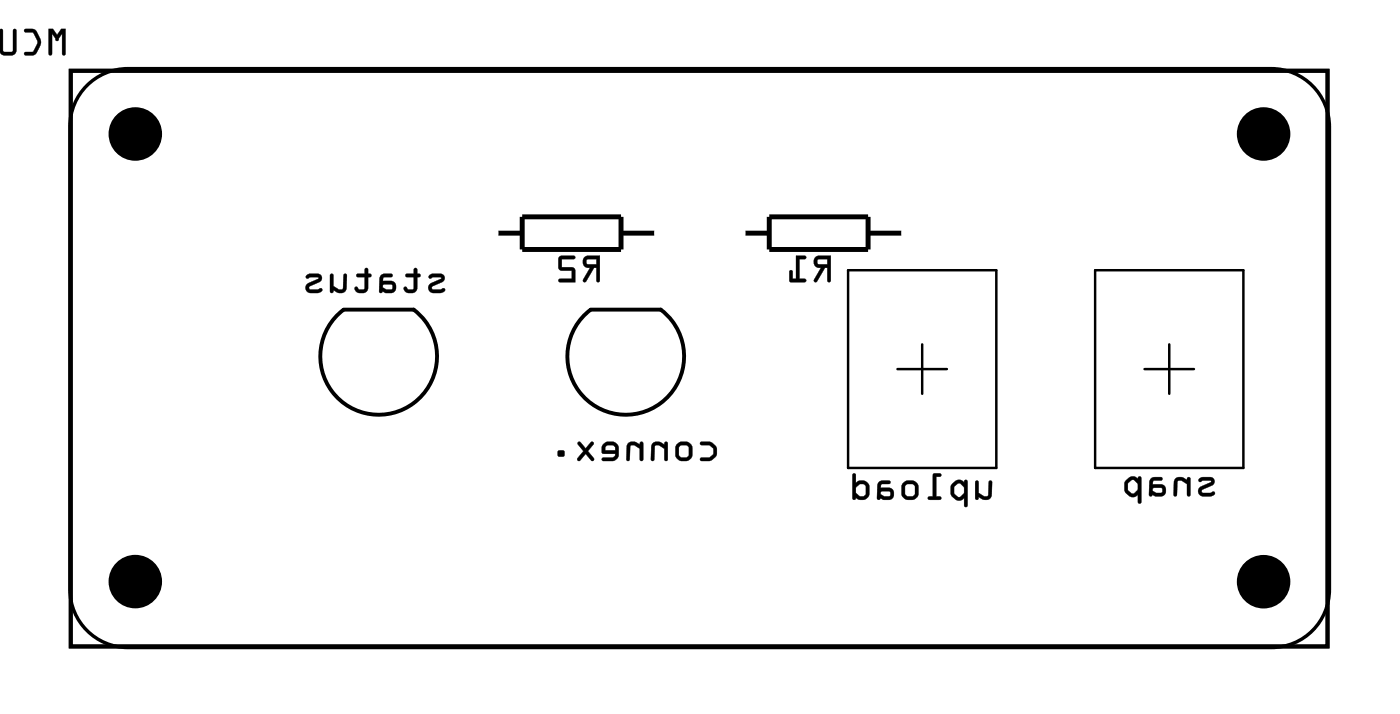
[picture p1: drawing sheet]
<svg xmlns="http://www.w3.org/2000/svg" width="72mm" height="37mm" viewBox="0 0 72 37" stroke-linecap="round" stroke-linejoin="round" font-family="sans-serif">
<path d="M3.6 3.6h64.6v29.6h-64.6zM17.7 15.9h3.6a3 3 0 0 1 .4 4.4 3 3 0 0 1-4.4 0 3 3 0 0 1 .4-4.4M30.4 15.9h3.6a3 3 0 0 1 .4 4.4 3 3 0 0 1-4.4 0 3 3 0 0 1 .4-4.4" fill="none" stroke="#000" stroke-width=".2"/>
<g fill="#000">
<path d="M2.5 1.5l.1 1.3h.1v-1.1l.1 .3a.1 .1 0 0 0 .1 .1 .1 .1 0 0 0 .1-.1l.2-.3v1.1h.1l.1-1.3h-.3l-.2 .3-.2-.3zM1.3 1.5v.2h.4l.2 .5-.2 .5h-.4l-.1 .1h.1a.6 .6 0 0 0 .8-.5v-.3l-.2-.4-.2-.1zM0 1.5v1.2l.1 .1h.6l.1-.2v-1.1h-.1v.1v1l-.5 .1v-.1l-.1-1.1zM-.1 1.5v1.3z"/>
<path d="M2.5 1.5v1.3a.1 .1 0 0 0 .1 .1 .1 .1 0 0 0 .1-.1v-1.1l.1 .3a.1 .1 0 0 0 .1 .1 .1 .1 0 0 0 .1-.1l.2-.3v1.1a.1 .1 0 0 0 .1 .1 .1 .1 0 0 0 .1-.1v-1.3h-.3l-.2 .3-.2-.3zM2.5 1.5h.2l.2 .3 .2-.3h.3l-.1 1.3h-.1v-1.1l-.3 .4-.2-.4v1.1h-.1h-.1zM1.3 1.5v.2h.4l.2 .5-.2 .5h-.4a.1 .1 0 0 0-.1 .1 .1 .1 0 0 0 .1 .1l.6-.1 .2-.6-.3-.7zM1.3 1.5h.5l.3 .5a.83 .83 0 0 1-.4 .8h-.4h-.1l.1-.1h.4l.2-.4v-.2l-.2-.4-.4-.1zM0 1.5v1.1v.2l.2 .1 .5-.1 .1-.1 .1-1.1a.1 .1 0 0 0-.1-.1 .1 .1 0 0 0-.1 .1v1l-.5 .1v-.1v-1.1zM0 1.5h.1v1.1l.1 .1 .5-.1v-1v-.1h.1v1.1l-.1 .2h-.6l-.1-.1zM-.1 1.5v1.4zM-.1 1.5v1.3z"/>
<path d="M22 14.2a.12 .12 0 0 0 .1 .1 .12 .12 0 0 0 .2-.1l.4 .1-.5 .2a.27 .27 0 0 0-.2 .3 .27 .27 0 0 0 .3 .3l.5-.1v-.2l-.2 .1-.4-.1v-.1l.5-.2a.22 .22 0 0 0 .2-.3 .22 .22 0 0 0-.3-.1h-.3zM20.9 14.1v.1h.4v.6l-.3 .1-.1-.2-.1 .1a.35 .35 0 0 0 .3 .3 .35 .35 0 0 0 .3-.3v-.6h.2l-.2-.1v-.3h-.1v.3zM19.6 14.1l-.1 .9 .6 .1a.31 .31 0 0 0 .3-.4 .31 .31 0 0 0-.3-.3h-.4v-.1v-.1h.4v-.1zM19.7 14.6h.4l.1 .2-.3 .1-.2-.1zM18.3 14.1l.1 .1h.3v.6l-.2 .1-.2-.2-.1 .1a.35 .35 0 0 0 .4 .3 .35 .35 0 0 0 .3-.3v-.6h.2l-.2-.1v-.3h-.1l-.1 .3zM17 14.1v.9h.1v-.1a.38 .38 0 0 0 .4 .2 .38 .38 0 0 0 .3-.3v-.7h-.1l-.1 .7-.1 .1-.4-.2v-.6zM15.7 14.2a.12 .12 0 0 0 .1 .1 .12 .12 0 0 0 .2-.1l.4 .1-.5 .2a.27 .27 0 0 0-.2 .3 .27 .27 0 0 0 .3 .3l.5-.1v-.2l-.2 .1-.4-.1v-.1l.5-.2a.22 .22 0 0 0 .1-.3 .22 .22 0 0 0-.2-.1h-.3z"/>
<path d="M22 14.2a.12 .12 0 0 0 .1 .1 .12 .12 0 0 0 .2 0h.4l-.5 .2a.28 .28 0 0 0-.2 .3 .28 .28 0 0 0 .3 .3l.6-.1a.12 .12 0 0 0-.1-.2 .12 .12 0 0 0-.2 .1h-.4v-.1l.6-.4 .1-.2-.2-.1a.71 .71 0 0 0-.7 .1zM22.1 14.2l.2-.1h.3a.22 .22 0 0 1 .2 .1 .22 .22 0 0 1-.1 .3l-.5 .2v.1l.4 .1 .2-.1v.2h-.2h-.4l-.2-.1 .1-.3 .6-.3-.5-.1a.09 .09 0 0 1-.1 .1 .09 .09 0 0 1 0-.1zM20.9 14.1v.1h.4v.6l-.3 .1-.1-.2-.1 .1a.21 .21 0 0 0 0 .2 .21 .21 0 0 0 .2 .1l.3-.1 .1-.1v-.7h.2l-.2-.1 .1-.2a.1 .1 0 0 0-.1-.1 .1 .1 0 0 0-.1 .1v.2zM20.9 14.1h.4v-.3h.1v.3l.2 .1h-.2v.6a.37 .37 0 0 1-.3 .3 .37 .37 0 0 1-.3-.3v-.1l.2 .2h.2l.1-.1v-.6h-.4zM19.6 14.1l-.1 .9a.09 .09 0 0 0 .1 .1 .09 .09 0 0 0 .1-.1l.4 .1a.32 .32 0 0 0 .3-.4 .32 .32 0 0 0-.3-.3h-.4v-.1h.4a.1 .1 0 0 0 .1-.1 .1 .1 0 0 0-.1-.1zM19.6 14.1h.5v.1h-.4v.1v.2l.4-.1a.31 .31 0 0 1 .3 .3 .31 .31 0 0 1-.3 .3h-.6zM19.7 14.6h.4l.1 .2-.3 .1-.2-.1zM19.7 14.6v.2l.2 .1 .3-.1-.1-.2zM18.3 14.1l.1 .1h.3v.6l-.2 .1-.2-.2-.1 .1a.21 .21 0 0 0 .1 .2 .21 .21 0 0 0 .2 .1l.3-.1 .1-.1v-.7h.2l-.2-.1v-.2a.1 .1 0 0 0-.1-.1 .1 .1 0 0 0-.1 .1v.2zM18.3 14.1h.5v-.3h.1v.3l.2 .1h-.2v.6a.37 .37 0 0 1-.3 .3 .37 .37 0 0 1-.4-.3l.1-.1 .2 .2h.2l.1-.1v-.6h-.4zM17 14.1v.9a.1 .1 0 0 0 .1 .1 .1 .1 0 0 0 0-.2 .39 .39 0 0 0 .7-.1v-.6a.09 .09 0 0 0 0-.1 .09 .09 0 0 0-.1 .1l-.1 .6-.2 .1-.3-.2v-.6zM17 14.1h.1v.6l.4 .2 .1-.1 .1-.7h.1v.7a.32 .32 0 0 1-.5 .2l-.2-.1v.1h-.1zM15.7 14.2a.12 .12 0 0 0 .1 .1 .12 .12 0 0 0 .2 0h.4l-.5 .2a.28 .28 0 0 0-.2 .3 .28 .28 0 0 0 .3 .3l.5-.1a.12 .12 0 0 0 0-.2 .12 .12 0 0 0-.2 .1h-.4v-.1l.6-.4v-.2l-.1-.1a.71 .71 0 0 0-.7 .1zM15.7 14.2l.3-.1h.3a.22 .22 0 0 1 .2 .1 .22 .22 0 0 1-.1 .3l-.5 .2v.1l.4 .1 .2-.1v.2h-.2h-.4l-.2-.1 .1-.3 .6-.3-.5-.1a.09 .09 0 0 1-.1 .1 .09 .09 0 0 1-.1-.1z"/>
<path d="M30 13.2a.32 .32 0 0 0 0 .4 .32 .32 0 0 0 .3 .2l-.3 .6 .1 .1 .4-.7h.2v.6l.1 .1v-1.4zM30.2 13.3h.5v.3h-.5zM28.8 13.2l-.1 .6 .2 .1h.5v.4h-.6l-.1 .1 .9 .1-.1-.7-.6-.1v-.4h.6l.1-.1z"/>
<path d="M30 13.2a.32 .32 0 0 0 0 .4 .32 .32 0 0 0 .3 .2l-.3 .6a.1 .1 0 0 0 0 .1 .1 .1 0 0 0 .1 0l.4-.7h.2l-.1 .6a.1 .1 0 0 0 .1 .1 .1 .1 0 0 0 .1-.1v-1.3h-.6zM30 13.2l.8-.1v1.4l-.1-.1v-.6h-.2l-.4 .7-.1-.1 .3-.6a.31 .31 0 0 1-.3-.2 .31 .31 0 0 1 0-.4zM30.2 13.3h.5v.3h-.5zM30.2 13.3v.3h.5v-.3zM28.7 13.2v.7h.7v.4h-.6a.1 .1 0 0 0-.1 .1 .1 .1 0 0 0 .1 .1h.8l-.1-.7-.6-.1v-.4h.6a.1 .1 0 0 0 .1-.1 .1 .1 0 0 0-.1-.1zM28.8 13.2h.8l-.1 .1h-.6v.4l.6 .1 .1 .7-.9-.1 .1-.1h.6v-.4h-.5l-.2-.1z"/>
<path d="M41.9 13.2a.32 .32 0 0 0 0 .4 .32 .32 0 0 0 .3 .2l-.4 .6 .2 .1 .4-.7h.1v.6l.2 .1v-1.4zM42 13.3h.5v.3h-.4zM40.9 13.1v1.2h-.2v-.4h-.1v.5l.8 .1v-.2h-.3v-1h.3v-.1z"/>
<path d="M41.9 13.2a.32 .32 0 0 0-.1 .4 .32 .32 0 0 0 .4 .2l-.4 .6a.1 .1 0 0 0 .1 .1 .1 .1 0 0 0 .1 0l.4-.7h.1v.6a.1 .1 0 0 0 .1 .1 .1 .1 0 0 0 .1-.1v-1.3h-.6zM41.9 13.2l.8-.1-.1 1.4-.1-.1v-.6h-.1l-.4 .7-.2-.1 .4-.6a.31 .31 0 0 1-.3-.2 .31 .31 0 0 1 0-.4zM42 13.3h.5v.3h-.4zM42 13.3l.1 .3h.4v-.3zM40.9 13.1v1.2h-.2l.1-.3a.1 .1 0 0 0-.1-.1 .1 .1 0 0 0-.1 .1v.5h.8a.1 .1 0 0 0 .1-.1 .1 .1 0 0 0-.1-.1h-.3v-1h.3a.1 .1 0 0 0 .1-.1 .1 .1 0 0 0-.1-.1zM40.9 13.1l.5 .1v.1h-.3v1h.3v.2l-.8-.1v-.5h.1v.4h.2z"/>
<path d="M3.6 3.6v29.6h64.6v-29.6zM3.6 3.6h64.6v29.6h-64.6z"/>
<path d="M36 22.7v.2h.5l.2 .1v.3l-.2 .2-.5 .1v.1h.4a.5 .5 0 0 0 .5-.5 .5 .5 0 0 0-.5-.5zM34.6 23.2a.5 .5 0 0 0 1 0 .5 .5 0 0 0-1 0zM34.9 22.9h.4l.1 .1v.4l-.1 .1h-.3l-.1-.1zM33.6 22.8l-.1 .2v.7l.1-.1 .1-.6v-.1l.5 .2v.5l.1 .1v-1h-.1v.1l-.4-.1zM32.3 22.8l-.1 .2v.7l.2-.1v-.6l.1-.1 .4 .2v.5l.1 .1v-1h-.1v.1l-.3-.1zM31 22.8l-.1 .2 .1 .3 .6 .1-.1 .1h-.5v.2l.6-.1 .2-.2-.1-.5-.2-.2h-.3zM31.2 22.9h.3l.1 .2h-.5zM29.7 22.7v.1l.3 .4-.3 .3v.2h.1l.3-.4 .3 .4h.1v-.2l-.3-.3 .3-.4v-.1h-.1l-.3 .3-.3-.3zM28.7 23.2v.2h.3v-.2z"/>
<path d="M36 22.7v.2h.5l.2 .2-.1 .3-.1 .1h-.4a.1 .1 0 0 0-.1 .1 .1 .1 0 0 0 .1 .1l.5-.1a.49 .49 0 0 0 .1-.8l-.2-.1zM36 22.7h.5l.3 .2v.2v.4l-.3 .2h-.5v-.2h.5l.2-.2v-.3l-.2-.1h-.5zM34.6 23.2a.51 .51 0 0 0 1 0 .51 .51 0 0 0-1 0zM34.6 23.2a.5 .5 0 0 1 1 0 .5 .5 0 0 1-1 0zM35 22.9h.3h.1v.5l-.1 .1-.4-.1zM34.9 22.9v.5l.1 .1h.3l.1-.1v-.4l-.1-.1zM33.6 22.8l-.1 .8a.09 .09 0 0 0 0 .1 .09 .09 0 0 0 .1-.1l.1-.6 .2-.1 .3 .2-.1 .5a.1 .1 0 0 0 .1 .1 .1 .1 0 0 0 .1-.1v-.8a.1 .1 0 0 0-.1-.1 .1 .1 0 0 0 0 .1l-.4-.1zM33.6 22.8l.2-.1 .4 .2v-.2h.1v1l-.1-.1v-.5l-.3-.2h-.2l-.1 .7-.1 .1v-.7zM32.3 22.8l-.1 .8a.09 .09 0 0 0 .1 .1 .09 .09 0 0 0 .1-.1v-.6l.2-.1 .3 .2v.5a.1 .1 0 0 0 .1 .1 .1 .1 0 0 0 .1-.1v-.8a.11 .11 0 0 0-.2-.1 .1 .1 0 0 0 0 .1l-.3-.1zM32.3 22.8l.3-.1 .3 .2v-.2h.1v1l-.1-.1v-.5l-.3-.2h-.2v.7l-.2 .1v-.7zM31 22.8l-.1 .2 .1 .3h.6l-.1 .2h-.5a.1 .1 0 0 0-.1 .1 .1 .1 0 0 0 .1 .1h.5l.2-.1 .1-.1v-.5l-.2-.3h-.4zM31 22.8l.2-.1h.3l.2 .2 .1 .5-.2 .2-.6 .1v-.2h.5l.1-.1v-.1h-.6l-.1-.3zM31.2 22.9h.3l.1 .2h-.5zM31.2 22.9l-.1 .3h.5l-.1-.3zM29.7 22.7v.1l.3 .4-.3 .3a.1 .1 0 0 0 0 .2 .1 .1 0 0 0 .1 0l.3-.4 .3 .4a.1 .1 0 0 0 .1 0 .1 .1 0 0 0 0-.2l-.3-.3 .3-.4a.1 .1 0 0 0 0-.1 .1 .1 0 0 0-.1 0l-.3 .3-.2-.3zM29.7 22.7h.1l.3 .4 .3-.4h.1v.1l-.3 .4 .3 .3v.2h-.1l-.3-.4-.3 .4h-.1v-.2l.3-.3-.3-.4zM28.7 23.2v.2h.3v-.2zM28.7 23.2h.3v.2h-.3z"/>
<path d="M50.2 24.7v1h.1v-.2a.38 .38 0 0 0 .4 .2 .38 .38 0 0 0 .3-.3v-.7h-.2v.7l-.1 .1-.4-.2v-.6zM49 24.8l-.1 .2a.54 .54 0 0 0 .4 .7l.3-.1v.4h.1v-1.3a.09 .09 0 0 0-.1 0 .09 .09 0 0 0 0 .1l-.3-.1zM49.1 25l.2-.2 .3 .2v.3l-.2 .2-.3-.1zM48 24.3v1.2h-.3v.1l.6 .1 .1-.2h-.3v-1h.2l.1-.1zM46.3 25.2a.5 .5 0 0 0 .9 0 .5 .5 0 0 0-.9 0zM46.6 24.9h.3l.1 .1v.4l-.1 .1h-.3l-.1-.1zM45.2 24.8l-.1 .8 .6 .1a.31 .31 0 0 0 .3-.3 .31 .31 0 0 0-.3-.3h-.4v-.1v-.1h.4v-.2zM45.3 25.3l.4-.1 .1 .3h-.3l-.2-.1zM43.8 24.3v1.3l.1 .1 .1-.1 .2 .1h.3l.2-.2v-.6l-.3-.2-.4 .1v-.4zM44 25l.2-.1h.3v.5l-.3 .1-.2-.1z"/>
<path d="M50.1 24.7v.9a.11 .11 0 0 0 .2 .1 .1 .1 0 0 0 0-.2 .39 .39 0 0 0 .7-.1v-.6a.09 .09 0 0 0-.1-.1 .09 .09 0 0 0-.1 .1v.6l-.2 .1-.3-.2v-.6zM50.2 24.7l.1 .1v.5l.4 .2 .1-.1v-.6l.2-.1v.7a.32 .32 0 0 1-.5 .2l-.2-.1-.1 .2-.1-.1zM49 24.8l-.1 .3a.5 .5 0 0 0 .2 .6h.3l.2-.1v.4a.1 .1 0 0 0 0 .1 .1 .1 0 0 0 .1-.1v-1.3a.1 .1 0 0 0-.1 0 .1 .1 0 0 0 0 .1l-.3-.2zM49 24.8l.3-.1 .3 .1v-.1h.1v1.3h-.1v-.4l-.2 .1h-.2l-.3-.3v-.4zM49.1 25l.2-.2 .2 .2v.3l-.2 .2-.2-.1zM49.1 25l-.1 .4 .4 .1 .2-.2v-.3l-.3-.2zM48 24.3v1.2h-.2a.1 .1 0 0 0-.1 .1 .1 .1 0 0 0 .1 .1h.5a.1 .1 0 0 0 .1-.1 .1 .1 0 0 0-.1-.1h-.2v-1h.2a.1 .1 0 0 0 .1-.1 .1 .1 0 0 0-.1-.1zM48 24.4h.4l-.1 .1h-.2v1h.3l-.1 .2-.6-.1 .1-.1h.2zM46.2 25.2a.55 .55 0 0 0 1.1 0 .55 .55 0 0 0-1.1 0zM46.3 25.2a.49 .49 0 0 1 .9 0 .49 .49 0 0 1-.9 0zM46.6 24.9h.3h.1v.5l-.1 .1-.3-.1zM46.6 24.9l-.1 .5 .1 .1h.3l.1-.1v-.4l-.1-.1zM45.2 24.8l-.1 .8a.09 .09 0 0 0 .1 .1 .09 .09 0 0 0 .1-.1l.4 .1a.32 .32 0 0 0 .3-.3 .32 .32 0 0 0-.3-.3h-.4v-.2h.4a.1 .1 0 0 0 .1-.1 .1 .1 0 0 0-.1-.1zM45.2 24.8l.5-.1v.2h-.4v.1v.1h.4a.31 .31 0 0 1 .2 .3 .31 .31 0 0 1-.2 .3l-.6-.1zM45.3 25.3h.4l.1 .2h-.3l-.2-.1zM45.3 25.3v.1l.2 .1h.3l-.1-.3zM43.8 24.3v1.3a.1 .1 0 0 0 .1 .1 .1 .1 0 0 0 .1-.1l.2 .1 .4-.1 .1-.2v-.5l-.3-.2-.4 .1v-.4zM43.9 24.4h.1v.4l.4-.1 .2 .2 .1 .6-.2 .2h-.3l-.2-.2-.1 .2-.1-.1zM44 25l.2-.1h.3v.5l-.3 .1-.2-.2zM44 25v.4l.2 .1 .3-.1v-.5h-.3z"/>
<path d="M61.6 24.6v.1a.12 .12 0 0 0 .1 .1 .12 .12 0 0 0 .1-.1h.5l-.6 .3a.27 .27 0 0 0-.1 .3 .27 .27 0 0 0 .3 .2l.5-.1v-.1h-.2h-.4v-.1l.5-.3a.22 .22 0 0 0 .1-.2 .22 .22 0 0 0-.2-.2h-.4zM60.4 24.6l-.1 .2 .1 .7h.1v-.7l.1-.1 .4 .2v.6h.2v-1h-.2v.2l-.3-.2zM59.2 24.6l-.1 .9h.6a.31 .31 0 0 0 .2-.3 .31 .31 0 0 0-.2-.3h-.4v-.1v-.1h.4v-.2zM59.3 25.1h.4v.2h-.3l-.2-.1zM57.9 24.7l-.1 .1a.54 .54 0 0 0 .4 .7l.3-.1v.4h.2v-1.3a.1 .1 0 0 0-.2 0 .09 .09 0 0 0 0 .1l-.3-.1zM58 24.8l.3-.1 .2 .2v.3l-.2 .2-.3-.2z"/>
<path d="M61.6 24.6a.12 .12 0 0 0 .1 .2 .12 .12 0 0 0 .1-.1h.5l-.6 .3a.28 .28 0 0 0-.1 .3 .28 .28 0 0 0 .3 .2l.5-.1a.12 .12 0 0 0 0-.1 .12 .12 0 0 0-.2 0h-.4v-.1l.6-.3v-.3l-.1-.1a.71 .71 0 0 0-.7 .1zM61.6 24.6l.2-.1h.4a.22 .22 0 0 1 .2 .2 .22 .22 0 0 1-.1 .2l-.5 .2v.2h.4h.2v.1l-.2 .1h-.4l-.2-.2v-.2l.7-.4h-.5a.09 .09 0 0 1-.1 .1 .11 .11 0 0 1-.1-.2zM60.4 24.6l-.1 .8a.09 .09 0 0 0 .1 .1 .09 .09 0 0 0 .1-.1v-.6l.2-.1 .3 .2v.5a.1 .1 0 0 0 .1 .1 .1 .1 0 0 0 .1-.1v-.8a.1 .1 0 0 0-.1-.1 .11 .11 0 0 0-.1 .2l-.3-.2zM60.4 24.6l.3-.1 .3 .2v-.2h.2v1l-.2-.1v-.5l-.3-.2h-.2v.8h-.1l-.1-.7zM59.2 24.6l-.1 .8a.09 .09 0 0 0 0 .1 .09 .09 0 0 0 .1-.1l.5 .1a.32 .32 0 0 0 .2-.3 .32 .32 0 0 0-.2-.3h-.4v-.2h.4a.1 .1 0 0 0 .1-.1 .1 .1 0 0 0-.1-.1zM59.2 24.6l.5-.1v.2h-.4v.1l-.1 .1h.5a.31 .31 0 0 1 .2 .3 .31 .31 0 0 1-.2 .3h-.6zM59.3 25.1h.4v.2h-.3l-.2-.1zM59.3 25.1l-.1 .1 .2 .1h.4l-.1-.2zM57.9 24.7l-.1 .2a.5 .5 0 0 0 .2 .6h.3l.2-.1v.4a.1 .1 0 0 0 .1 .1 .1 .1 0 0 0 .1-.1v-1.2a.1 .1 0 0 0-.1-.1 .1 .1 0 0 0-.1 .1l-.3-.1zM58 24.6l.2-.1 .3 .1 .1-.1h.1l-.1 1.4-.1-.1v-.4l-.2 .1h-.2l-.3-.2v-.5zM58 24.8l.3-.1 .2 .2v.3l-.2 .2-.3-.2zM58 24.8v.4l.3 .2 .2-.2v-.3l-.2-.3z"/>
</g>
<path d="M4.7 4.2l.6-.4 .6-.2 .7-.1h58.8a2.99 2.99 0 0 1 2.9 3v23.8a2.97 2.97 0 0 1-2.9 3h-58.8a2.99 2.99 0 0 1-3-3v-23.8a2.99 2.99 0 0 1 1.1-2.3z" fill="none" stroke="#000" stroke-width=".18"/>
<g fill="#000">
<circle cx="7" cy="6.9" r="1.38"/>
<circle cx="65" cy="6.9" r="1.38"/>
<circle cx="7" cy="29.9" r="1.37"/>
<circle cx="65" cy="29.9" r="1.38"/>
</g>
<path d="M43.6 13.9h7.6v10.1h-7.6zM46.1 19h2.6M47.4 17.7v2.5M56.3 13.9h7.6v10.1h-7.6zM58.8 19h2.6M60.1 17.7v2.5" fill="none" stroke="#000" stroke-width=".13"/>
<path d="M25.5 12h1.3M26.8 11.1h5.1v1.7h-5.1zM31.9 12h1.9M38.2 12h1.3M39.5 11.1h5.1v1.7h-5.1zM44.6 12h1.9" fill="none" stroke="#000" stroke-width=".25"/>
<circle cx="60.1" cy="8.2" r=".74" fill="#fff"/>
<circle cx="60.1" cy="8.2" r=".74" fill="none" stroke="#fff" stroke-width=".75" stroke-linecap="butt"/>
<circle cx="57.6" cy="8.2" r=".74" fill="#fff"/>
<circle cx="57.6" cy="8.2" r=".74" fill="none" stroke="#fff" stroke-width=".75" stroke-linecap="butt"/>
<circle cx="55" cy="8.2" r=".74" fill="#fff"/>
<circle cx="55" cy="8.2" r=".74" fill="none" stroke="#fff" stroke-width=".75" stroke-linecap="butt"/>
<circle cx="52.5" cy="8.2" r=".74" fill="#fff"/>
<circle cx="52.5" cy="8.2" r=".74" fill="none" stroke="#fff" stroke-width=".75" stroke-linecap="butt"/>
<circle cx="49.9" cy="8.2" r=".74" fill="#fff"/>
<circle cx="49.9" cy="8.2" r=".74" fill="none" stroke="#fff" stroke-width=".75" stroke-linecap="butt"/>
<circle cx="47.4" cy="8.2" r=".74" fill="#fff"/>
<circle cx="47.4" cy="8.2" r=".74" fill="none" stroke="#fff" stroke-width=".75" stroke-linecap="butt"/>
<circle cx="44.9" cy="8.2" r=".74" fill="#fff"/>
<circle cx="44.9" cy="8.2" r=".74" fill="none" stroke="#fff" stroke-width=".75" stroke-linecap="butt"/>
<circle cx="42.3" cy="8.2" r=".74" fill="#fff"/>
<circle cx="42.3" cy="8.2" r=".74" fill="none" stroke="#fff" stroke-width=".75" stroke-linecap="butt"/>
<circle cx="39.8" cy="8.2" r=".74" fill="#fff"/>
<circle cx="39.8" cy="8.2" r=".74" fill="none" stroke="#fff" stroke-width=".75" stroke-linecap="butt"/>
<circle cx="37.2" cy="8.2" r=".74" fill="#fff"/>
<circle cx="37.2" cy="8.2" r=".74" fill="none" stroke="#fff" stroke-width=".75" stroke-linecap="butt"/>
<circle cx="34.7" cy="8.2" r=".74" fill="#fff"/>
<circle cx="34.7" cy="8.2" r=".74" fill="none" stroke="#fff" stroke-width=".75" stroke-linecap="butt"/>
<circle cx="32.2" cy="8.2" r=".74" fill="#fff"/>
<circle cx="32.2" cy="8.2" r=".74" fill="none" stroke="#fff" stroke-width=".75" stroke-linecap="butt"/>
<circle cx="29.6" cy="8.2" r=".74" fill="#fff"/>
<circle cx="29.6" cy="8.2" r=".74" fill="none" stroke="#fff" stroke-width=".75" stroke-linecap="butt"/>
<circle cx="27.1" cy="8.2" r=".74" fill="#fff"/>
<circle cx="27.1" cy="8.2" r=".74" fill="none" stroke="#fff" stroke-width=".75" stroke-linecap="butt"/>
<circle cx="24.5" cy="8.2" r=".74" fill="#fff"/>
<circle cx="24.5" cy="8.2" r=".74" fill="none" stroke="#fff" stroke-width=".75" stroke-linecap="butt"/>
<circle cx="22" cy="8.2" r=".74" fill="#fff"/>
<circle cx="22" cy="8.2" r=".74" fill="none" stroke="#fff" stroke-width=".75" stroke-linecap="butt"/>
<circle cx="19.5" cy="8.2" r=".74" fill="#fff"/>
<circle cx="19.5" cy="8.2" r=".74" fill="none" stroke="#fff" stroke-width=".75" stroke-linecap="butt"/>
<circle cx="16.9" cy="8.2" r=".74" fill="#fff"/>
<circle cx="16.9" cy="8.2" r=".74" fill="none" stroke="#fff" stroke-width=".75" stroke-linecap="butt"/>
<circle cx="14.4" cy="8.2" r=".74" fill="#fff"/>
<circle cx="14.4" cy="8.2" r=".74" fill="none" stroke="#fff" stroke-width=".75" stroke-linecap="butt"/>
<circle cx="11.8" cy="8.2" r=".74" fill="#fff"/>
<circle cx="11.8" cy="8.2" r=".74" fill="none" stroke="#fff" stroke-width=".75" stroke-linecap="butt"/>
<circle cx="11.8" cy="5.6" r=".74" fill="#fff"/>
<circle cx="11.8" cy="5.6" r=".74" fill="none" stroke="#fff" stroke-width=".75" stroke-linecap="butt"/>
<circle cx="14.4" cy="5.6" r=".74" fill="#fff"/>
<circle cx="14.4" cy="5.6" r=".74" fill="none" stroke="#fff" stroke-width=".75" stroke-linecap="butt"/>
<circle cx="16.9" cy="5.6" r=".74" fill="#fff"/>
<circle cx="16.9" cy="5.6" r=".74" fill="none" stroke="#fff" stroke-width=".75" stroke-linecap="butt"/>
<circle cx="19.5" cy="5.6" r=".74" fill="#fff"/>
<circle cx="19.5" cy="5.6" r=".74" fill="none" stroke="#fff" stroke-width=".75" stroke-linecap="butt"/>
<circle cx="22" cy="5.6" r=".74" fill="#fff"/>
<circle cx="22" cy="5.6" r=".74" fill="none" stroke="#fff" stroke-width=".75" stroke-linecap="butt"/>
<circle cx="24.5" cy="5.6" r=".74" fill="#fff"/>
<circle cx="24.5" cy="5.6" r=".74" fill="none" stroke="#fff" stroke-width=".75" stroke-linecap="butt"/>
<circle cx="27.1" cy="5.6" r=".74" fill="#fff"/>
<circle cx="27.1" cy="5.6" r=".74" fill="none" stroke="#fff" stroke-width=".75" stroke-linecap="butt"/>
<circle cx="29.6" cy="5.6" r=".74" fill="#fff"/>
<circle cx="29.6" cy="5.6" r=".74" fill="none" stroke="#fff" stroke-width=".75" stroke-linecap="butt"/>
<circle cx="32.2" cy="5.6" r=".74" fill="#fff"/>
<circle cx="32.2" cy="5.6" r=".74" fill="none" stroke="#fff" stroke-width=".75" stroke-linecap="butt"/>
<circle cx="34.7" cy="5.6" r=".74" fill="#fff"/>
<circle cx="34.7" cy="5.6" r=".74" fill="none" stroke="#fff" stroke-width=".75" stroke-linecap="butt"/>
<circle cx="37.2" cy="5.6" r=".74" fill="#fff"/>
<circle cx="37.2" cy="5.6" r=".74" fill="none" stroke="#fff" stroke-width=".75" stroke-linecap="butt"/>
<circle cx="39.8" cy="5.6" r=".74" fill="#fff"/>
<circle cx="39.8" cy="5.6" r=".74" fill="none" stroke="#fff" stroke-width=".75" stroke-linecap="butt"/>
<circle cx="42.3" cy="5.6" r=".74" fill="#fff"/>
<circle cx="42.3" cy="5.6" r=".74" fill="none" stroke="#fff" stroke-width=".75" stroke-linecap="butt"/>
<circle cx="44.9" cy="5.6" r=".74" fill="#fff"/>
<circle cx="44.9" cy="5.6" r=".74" fill="none" stroke="#fff" stroke-width=".75" stroke-linecap="butt"/>
<circle cx="47.4" cy="5.6" r=".74" fill="#fff"/>
<circle cx="47.4" cy="5.6" r=".74" fill="none" stroke="#fff" stroke-width=".75" stroke-linecap="butt"/>
<circle cx="49.9" cy="5.6" r=".74" fill="#fff"/>
<circle cx="49.9" cy="5.6" r=".74" fill="none" stroke="#fff" stroke-width=".75" stroke-linecap="butt"/>
<circle cx="52.5" cy="5.6" r=".74" fill="#fff"/>
<circle cx="52.5" cy="5.6" r=".74" fill="none" stroke="#fff" stroke-width=".75" stroke-linecap="butt"/>
<circle cx="55" cy="5.6" r=".74" fill="#fff"/>
<circle cx="55" cy="5.6" r=".74" fill="none" stroke="#fff" stroke-width=".75" stroke-linecap="butt"/>
<circle cx="57.6" cy="5.6" r=".74" fill="#fff"/>
<circle cx="57.6" cy="5.6" r=".74" fill="none" stroke="#fff" stroke-width=".75" stroke-linecap="butt"/>
<circle cx="60.1" cy="5.6" r=".74" fill="#fff"/>
<circle cx="60.1" cy="5.6" r=".74" fill="none" stroke="#fff" stroke-width=".75" stroke-linecap="butt"/>
<circle cx="49.9" cy="22.8" r=".63" fill="#fff"/>
<circle cx="49.9" cy="22.8" r=".63" fill="none" stroke="#fff" stroke-width=".51"/>
<path d="M49.2 22v1.5h1.5v-1.5zM49.4 22.8a.5 .5 0 0 1 1 0 .5 .5 0 0 1-1 0z" fill="#fff"/>
<g fill="none" stroke="#fff" stroke-width=".25">
<path d="M49.2 22h1.5v1.5h-1.5z"/>
<circle cx="49.9" cy="22.8" r=".5"/>
</g>
<circle cx="49.9" cy="15.2" r=".63" fill="#fff"/>
<circle cx="49.9" cy="15.2" r=".63" fill="none" stroke="#fff" stroke-width=".51"/>
<path d="M49.2 14.4v1.5h1.5v-1.5zM49.4 15.2a.5 .5 0 0 1 1 0 .5 .5 0 0 1-1 0z" fill="#fff"/>
<g fill="none" stroke="#fff" stroke-width=".25">
<path d="M49.2 14.4h1.5v1.5h-1.5z"/>
<circle cx="49.9" cy="15.2" r=".5"/>
</g>
<circle cx="44.9" cy="22.8" r=".63" fill="#fff"/>
<circle cx="44.9" cy="22.8" r=".63" fill="none" stroke="#fff" stroke-width=".51"/>
<path d="M44.1 22v1.5h1.5v-1.5zM44.4 22.8a.5 .5 0 0 1 1 0 .5 .5 0 0 1-1 0z" fill="#fff"/>
<g fill="none" stroke="#fff" stroke-width=".25">
<path d="M44.1 22h1.5v1.5h-1.5z"/>
<circle cx="44.9" cy="22.8" r=".5"/>
</g>
<circle cx="44.9" cy="15.2" r=".63" fill="#fff"/>
<circle cx="44.9" cy="15.2" r=".63" fill="none" stroke="#fff" stroke-width=".51"/>
<path d="M44.1 14.4v1.5h1.5v-1.5zM44.4 15.2a.5 .5 0 0 1 1 0 .5 .5 0 0 1-1 0z" fill="#fff"/>
<g fill="none" stroke="#fff" stroke-width=".25">
<path d="M44.1 14.4h1.5v1.5h-1.5z"/>
<circle cx="44.9" cy="15.2" r=".5"/>
</g>
<circle cx="49.9" cy="22.8" r=".63" fill="#fff"/>
<circle cx="49.9" cy="22.8" r=".63" fill="none" stroke="#fff" stroke-width=".51"/>
<path d="M49.2 22v1.5h1.5v-1.5zM49.4 22.8a.5 .5 0 0 1 1 0 .5 .5 0 0 1-1 0z" fill="#fff"/>
<g fill="none" stroke="#fff" stroke-width=".25">
<path d="M49.2 22h1.5v1.5h-1.5z"/>
<circle cx="49.9" cy="22.8" r=".5"/>
</g>
<circle cx="49.9" cy="15.2" r=".63" fill="#fff"/>
<circle cx="49.9" cy="15.2" r=".63" fill="none" stroke="#fff" stroke-width=".51"/>
<path d="M49.2 14.4v1.5h1.5v-1.5zM49.4 15.2a.5 .5 0 0 1 1 0 .5 .5 0 0 1-1 0z" fill="#fff"/>
<g fill="none" stroke="#fff" stroke-width=".25">
<path d="M49.2 14.4h1.5v1.5h-1.5z"/>
<circle cx="49.9" cy="15.2" r=".5"/>
</g>
<circle cx="44.9" cy="22.8" r=".63" fill="#fff"/>
<circle cx="44.9" cy="22.8" r=".63" fill="none" stroke="#fff" stroke-width=".51"/>
<path d="M44.1 22v1.5h1.5v-1.5zM44.4 22.8a.5 .5 0 0 1 1 0 .5 .5 0 0 1-1 0z" fill="#fff"/>
<g fill="none" stroke="#fff" stroke-width=".25">
<path d="M44.1 22h1.5v1.5h-1.5z"/>
<circle cx="44.9" cy="22.8" r=".5"/>
</g>
<circle cx="44.9" cy="15.2" r=".63" fill="#fff"/>
<circle cx="44.9" cy="15.2" r=".63" fill="none" stroke="#fff" stroke-width=".51"/>
<path d="M44.1 14.4v1.5h1.5v-1.5zM44.4 15.2a.5 .5 0 0 1 1 0 .5 .5 0 0 1-1 0z" fill="#fff"/>
<g fill="none" stroke="#fff" stroke-width=".25">
<path d="M44.1 14.4h1.5v1.5h-1.5z"/>
<circle cx="44.9" cy="15.2" r=".5"/>
</g>
<circle cx="62.6" cy="22.8" r=".63" fill="#fff"/>
<circle cx="62.6" cy="22.8" r=".63" fill="none" stroke="#fff" stroke-width=".51"/>
<path d="M61.9 22v1.5h1.5v-1.5zM62.1 22.8a.5 .5 0 0 1 1 0 .5 .5 0 0 1-1 0z" fill="#fff"/>
<g fill="none" stroke="#fff" stroke-width=".25">
<path d="M61.9 22h1.5v1.5h-1.5z"/>
<circle cx="62.6" cy="22.8" r=".5"/>
</g>
<circle cx="62.6" cy="15.2" r=".63" fill="#fff"/>
<circle cx="62.6" cy="15.2" r=".63" fill="none" stroke="#fff" stroke-width=".51"/>
<path d="M61.9 14.4v1.5h1.5v-1.5zM62.1 15.2a.5 .5 0 0 1 1 0 .5 .5 0 0 1-1 0z" fill="#fff"/>
<g fill="none" stroke="#fff" stroke-width=".25">
<path d="M61.9 14.4h1.5v1.5h-1.5z"/>
<circle cx="62.6" cy="15.2" r=".5"/>
</g>
<circle cx="57.6" cy="22.8" r=".63" fill="#fff"/>
<circle cx="57.6" cy="22.8" r=".63" fill="none" stroke="#fff" stroke-width=".51"/>
<path d="M56.8 22v1.5h1.5v-1.5zM57.1 22.8a.5 .5 0 0 1 1 0 .5 .5 0 0 1-1 0z" fill="#fff"/>
<g fill="none" stroke="#fff" stroke-width=".25">
<path d="M56.8 22h1.5v1.5h-1.5z"/>
<circle cx="57.6" cy="22.8" r=".5"/>
</g>
<circle cx="57.6" cy="15.2" r=".63" fill="#fff"/>
<circle cx="57.6" cy="15.2" r=".63" fill="none" stroke="#fff" stroke-width=".51"/>
<path d="M56.8 14.4v1.5h1.5v-1.5zM57.1 15.2a.5 .5 0 0 1 1 0 .5 .5 0 0 1-1 0z" fill="#fff"/>
<g fill="none" stroke="#fff" stroke-width=".25">
<path d="M56.8 14.4h1.5v1.5h-1.5z"/>
<circle cx="57.6" cy="15.2" r=".5"/>
</g>
<circle cx="62.6" cy="22.8" r=".63" fill="#fff"/>
<circle cx="62.6" cy="22.8" r=".63" fill="none" stroke="#fff" stroke-width=".51"/>
<path d="M61.9 22v1.5h1.5v-1.5zM62.1 22.8a.5 .5 0 0 1 1 0 .5 .5 0 0 1-1 0z" fill="#fff"/>
<g fill="none" stroke="#fff" stroke-width=".25">
<path d="M61.9 22h1.5v1.5h-1.5z"/>
<circle cx="62.6" cy="22.8" r=".5"/>
</g>
<circle cx="62.6" cy="15.2" r=".63" fill="#fff"/>
<circle cx="62.6" cy="15.2" r=".63" fill="none" stroke="#fff" stroke-width=".51"/>
<path d="M61.9 14.4v1.5h1.5v-1.5zM62.1 15.2a.5 .5 0 0 1 1 0 .5 .5 0 0 1-1 0z" fill="#fff"/>
<g fill="none" stroke="#fff" stroke-width=".25">
<path d="M61.9 14.4h1.5v1.5h-1.5z"/>
<circle cx="62.6" cy="15.2" r=".5"/>
</g>
<circle cx="57.6" cy="22.8" r=".63" fill="#fff"/>
<circle cx="57.6" cy="22.8" r=".63" fill="none" stroke="#fff" stroke-width=".51"/>
<path d="M56.8 22v1.5h1.5v-1.5zM57.1 22.8a.5 .5 0 0 1 1 0 .5 .5 0 0 1-1 0z" fill="#fff"/>
<g fill="none" stroke="#fff" stroke-width=".25">
<path d="M56.8 22h1.5v1.5h-1.5z"/>
<circle cx="57.6" cy="22.8" r=".5"/>
</g>
<circle cx="57.6" cy="15.2" r=".63" fill="#fff"/>
<circle cx="57.6" cy="15.2" r=".63" fill="none" stroke="#fff" stroke-width=".51"/>
<path d="M56.8 14.4v1.5h1.5v-1.5zM57.1 15.2a.5 .5 0 0 1 1 0 .5 .5 0 0 1-1 0z" fill="#fff"/>
<g fill="none" stroke="#fff" stroke-width=".25">
<path d="M56.8 14.4h1.5v1.5h-1.5z"/>
<circle cx="57.6" cy="15.2" r=".5"/>
</g>
<circle cx="19.5" cy="19.6" r=".6" fill="#fff"/>
<circle cx="19.5" cy="19.6" r=".6" fill="none" stroke="#fff" stroke-width=".65" stroke-linecap="butt"/>
<path d="M18.9 19h1.2v1.2h-1.2z" fill="#fff"/>
<path d="M18.9 19h1.2v1.2h-1.2z" fill="none" stroke="#fff" stroke-width=".65" stroke-linecap="butt"/>
<circle cx="19.5" cy="17.1" r=".6" fill="#fff"/>
<circle cx="19.5" cy="17.1" r=".6" fill="none" stroke="#fff" stroke-width=".65" stroke-linecap="butt"/>
<circle cx="32.2" cy="19.6" r=".6" fill="#fff"/>
<circle cx="32.2" cy="19.6" r=".6" fill="none" stroke="#fff" stroke-width=".65" stroke-linecap="butt"/>
<path d="M31.6 19h1.2v1.2h-1.2z" fill="#fff"/>
<path d="M31.6 19h1.2v1.2h-1.2z" fill="none" stroke="#fff" stroke-width=".65" stroke-linecap="butt"/>
<circle cx="32.2" cy="17.1" r=".6" fill="#fff"/>
<circle cx="32.2" cy="17.1" r=".6" fill="none" stroke="#fff" stroke-width=".65" stroke-linecap="butt"/>
<circle cx="34.7" cy="12" r=".7" fill="#fff"/>
<circle cx="34.7" cy="12" r=".7" fill="none" stroke="#fff" stroke-width=".76" stroke-linecap="butt"/>
<circle cx="24.5" cy="12" r=".7" fill="#fff"/>
<circle cx="24.5" cy="12" r=".7" fill="none" stroke="#fff" stroke-width=".76" stroke-linecap="butt"/>
<circle cx="47.4" cy="12" r=".7" fill="#fff"/>
<circle cx="47.4" cy="12" r=".7" fill="none" stroke="#fff" stroke-width=".76" stroke-linecap="butt"/>
<circle cx="37.2" cy="12" r=".7" fill="#fff"/>
<circle cx="37.2" cy="12" r=".7" fill="none" stroke="#fff" stroke-width=".76" stroke-linecap="butt"/>
</svg>
